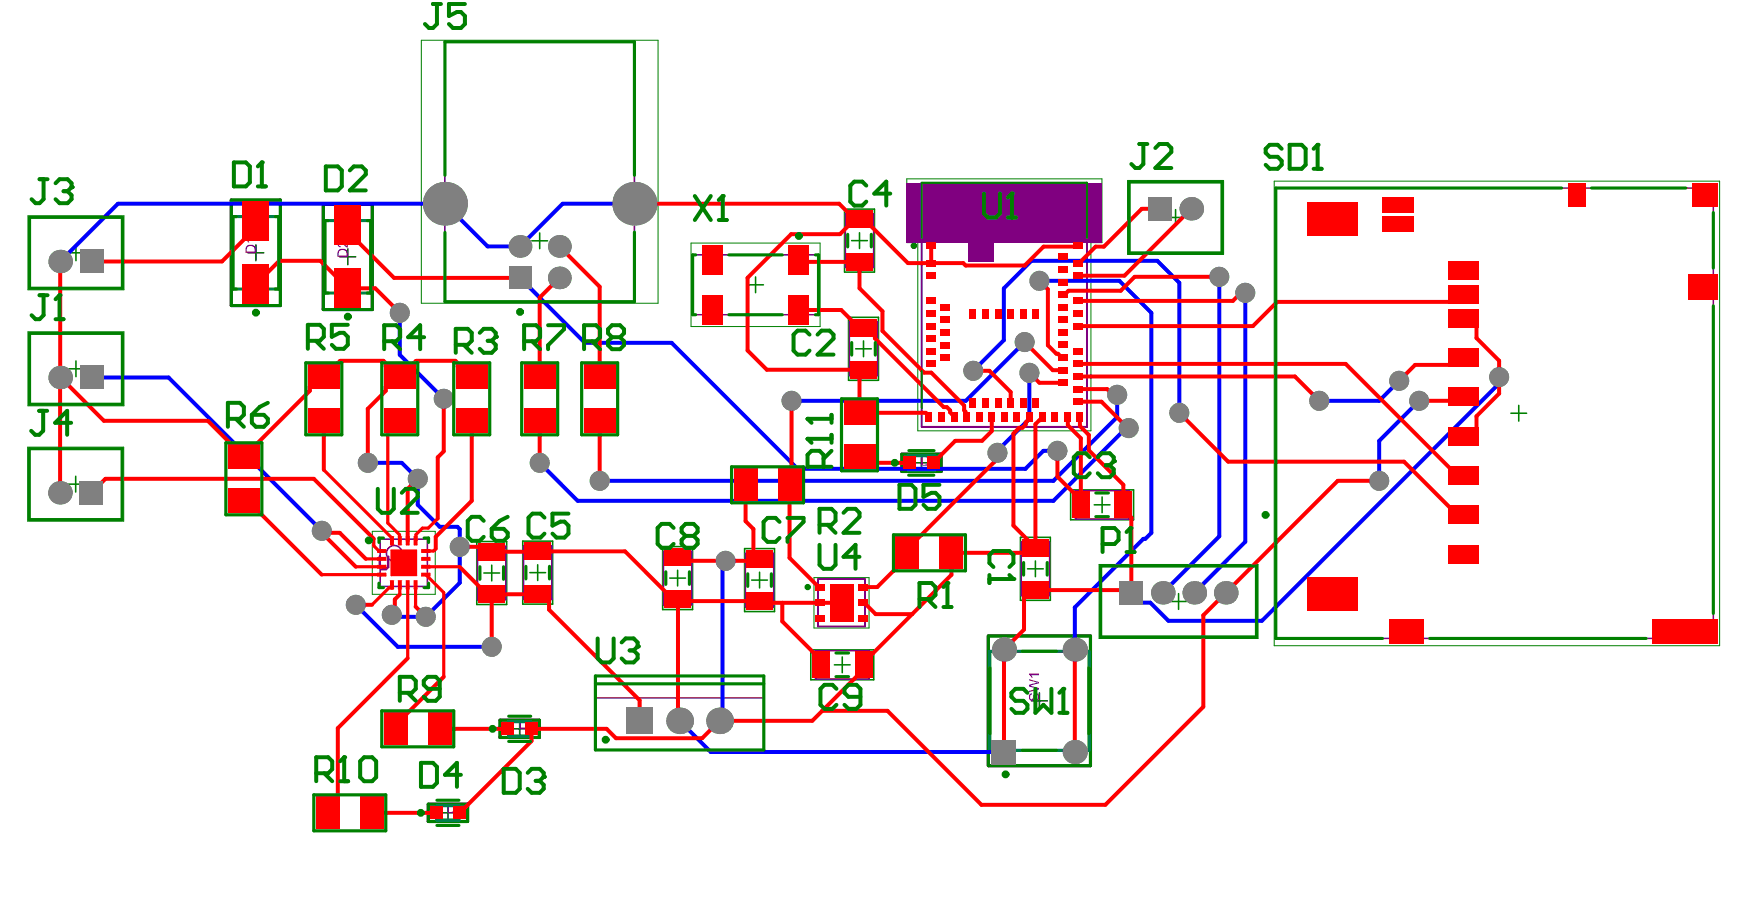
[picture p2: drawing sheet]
<svg xmlns="http://www.w3.org/2000/svg" width="373mm" height="195mm" viewBox="0 0 373 195" stroke-linecap="round" stroke-linejoin="round" font-family="sans-serif">
<path d="M52.5 53.5h3.3M54.2 51.8v3.4M72 54.3h3.3M73.6 52.7v3.3M193.4 97.9h3.3M195 96.3v3.3M108.3 154.2h3.4M110 152.5v3.4M218.3 148.3h3.4M220 146.6v3.4M93.1 172h3.4M94.8 170.3v3.4" fill="none" stroke="#000" stroke-width=".33"/>
<path d="M89.2 8.5h50.1v55.7h-50.1zM191.9 37.8h41.3v13.5h-2.3v39.9h-36.6v-39.9h-2.4zM238.7 38.2h20.3v15.6h-20.3zM269.7 38.3h94.3v98.3h-94.3zM5.9 45.7h20.3v15.6h-20.3zM146.3 51.4h27.3v17.7h-27.3zM5.9 70.2h20.3v15.7h-20.3zM5.9 94.6h20.3v15.7h-20.3zM78.8 112.4h13.3v13.4h-13.3zM232.6 119.4h33.7v15.7h-33.7zM172.3 122.2h11.7v10.7h-11.7z" fill="none" stroke="#008000" stroke-width=".21"/>
<g fill="none" stroke="#008000" stroke-width=".33">
<path d="M14.4 53.5h3.3M16.1 51.8v3.4M112.6 51h3.3M114.2 49.3v3.3M159.9 58.6v3.3M178.8 44.2h6.3v13.4h-6.3zM180.3 50.9h3.3M181.9 49.2v3.4M247.2 46h3.3M248.8 44.3v3.4M14.4 78h3.3M16.1 76.4v3.3"/>
<path d="M158.3 60.3h3.3M179.6 67.1h6.3v13.4h-6.3zM181.1 73.8h3.3M182.8 72.1v3.4M319.8 87.4h3.3M321.5 85.8v3.3M14.4 102.4h3.3M16 100.8v3.3M83.8 119.1h3.3M85.5 117.4v3.4M100.9 114.6h6.3v13.3h-6.3zM104.1 119.6v3.3"/>
<path d="M110.6 114.5h6.4v13.3h-6.4zM113.8 119.5v3.3M140.3 115.7h6.3v13.3h-6.3zM157.6 116.1h6.3v13.3h-6.3zM216 113.7h6.3v13.3h-6.3zM219.2 118.7v3.3M226.6 103.6h13.3v6.4h-13.3zM231.6 106.8h3.3M233.3 105.1v3.4M102.4 121.2h3.3M112.1 121.2h3.4M141.8 122.3h3.3"/>
<path d="M143.4 120.7v3.3M159.1 122.7h3.3M160.8 121.1v3.3M171.6 137.5h13.3v6.3h-13.3zM176.5 127.6h3.3M178.1 125.9v3.3M178.3 139v3.3M217.5 120.4h3.3M247.8 127.3h3.3M249.5 125.6v3.3M142.2 152.5h3.3M143.9 150.9v3.3"/>
<path d="M176.6 140.7h3.3"/>
</g>
<g fill="none" stroke="#800080" stroke-width=".33">
<path d="M94.2 8.8h40.1v55h-40.1zM239 38.5h19.7v15h-19.7zM270 39.8h92.7v95.3h-92.7zM6.2 46h19.7v15h-19.7zM146.6 53.9h26.7v12.7h-26.7zM178.9 45.2h6v11.4h-6zM6.2 70.5h19.7v15h-19.7zM179.8 68.1h6v11.4h-6zM6.2 94.9h19.7v15h-19.7zM80.5 114.1h10v10h-10zM101.1 115.6h6v11.3h-6zM110.8 115.5h6v11.3h-6z"/>
<path d="M140.4 116.7h6v11.3h-6zM157.8 117.1h6v11.3h-6zM216.2 114.7h6v11.3h-6zM227.6 103.8h11.3v6h-11.3zM233 119.8h33v15h-33zM172.6 137.7h11.3v6h-11.3zM173.1 122.6h10v10h-10zM183.1 122.6v10M126 147.7h35.7M126 143h35.7v15.7h-35.7z"/>
<circle cx="83.5" cy="117.1" r="1.67"/>
</g>
<path d="M195.1 38.7h35v51.6h-35z" fill="none" stroke="#800080" stroke-width=".42"/>
<g fill="none" stroke="#800080" stroke-width=".66">
<path d="M49 42.3h10.4v22.4h-10.4zM68.4 43.2h10.4v22.3h-10.4zM190.9 96.1h8.3v3.7h-8.3zM209.2 134.6h21.6v27.4h-21.6zM105.8 152.4h8.4v3.6h-8.4zM90.6 170.2h8.4v3.6h-8.4z"/>
<circle cx="193.4" cy="52" r=".33"/>
</g>
<g fill="#800080">
<path d="M218.1 146.8l.3-.1v.2a.6 .6 0 0 0-.3 1v.1a.26 .26 0 0 0 .3 0 .26 .26 0 0 0 .2-.3h.1a.88 .88 0 0 1 .7-1 .79 .79 0 0 1 .5 1.1l-.3 .5h-.4v-.3a.37 .37 0 0 0 .4-.1 .37 .37 0 0 0 .1-.4v-.1a.36 .36 0 0 0-.4-.5 .36 .36 0 0 0-.3 .5l-.1 .1a.59 .59 0 0 1-.6 .8 .59 .59 0 0 1-.5-.9v-.3z"/>
<path d="M217.8 143.7l2.1 .6v.3l-1.8 .5 1.8 .5v.3l-2.1 .5v-.2l1.9-.5-1.9-.5v-.3l1.9-.4-1.9-.5z"/>
<path d="M217.8 142.5h2.1v.4h-1.7l.4 .4-.3 .1-.5-.6z"/>
<path d="M112.3 152.2a.57 .57 0 0 1 .8 0 .57 .57 0 0 1-.1 .8 .65 .65 0 0 1 .2 1.1 .65 .65 0 0 1-1.1-.2l-.1-.3h.3a.43 .43 0 0 0 .5 .4 .43 .43 0 0 0 .3-.5 .43 .43 0 0 0-.6-.3v-.3a.36 .36 0 0 0 .5-.1 .36 .36 0 0 0-.2-.5 .36 .36 0 0 0-.4 .2l-.1 .2-.3-.1z"/>
<path d="M197.3 96.5h1v.2h-.8l-.1 .6a.71 .71 0 0 1 1 .3 .71 .71 0 0 1-.4 .9 .71 .71 0 0 1-.9-.5h.2a.46 .46 0 0 0 .7 .3 .46 .46 0 0 0 .1-.7l-.1-.2-.9 .2z"/>
<path d="M71.6 51.1a1.14 1.14 0 0 1 1.5 .8l.3 .2v-1.1h.2v1.4l-.7-.4a.98 .98 0 0 0-1.1-.7l-.1 .6 .4 .2v.2a.71 .71 0 0 1-.6-.4 .71 .71 0 0 1 .1-.8z"/>
<path d="M52 50.5h2.2v.3h-1.7l.3 .5h-.3z"/>
<path d="M95 170.1v1.7h.5a.87 .87 0 0 0 .7-.7 .87 .87 0 0 0-.4-.9zM94.8 169.9h.7a1.14 1.14 0 0 1 1 .8 1.14 1.14 0 0 1-.4 1.2l-1.3 .1z"/>
<path d="M97.6 170.3l-.6 1h.6zM97.7 169.9h.2v1.4h.3v.2h-.3v.5h-.3v-.5h-.9z"/>
<path d="M110.3 152.4v1.6h.5a.82 .82 0 0 0 .6-.6 .82 .82 0 0 0-.2-.9l-.2-.1zM110 152.1h.8a.92 .92 0 0 1 .9 1.2 .87 .87 0 0 1-.9 .9h-.8z"/>
<path d="M195.3 96.7v1.7h.5a.87 .87 0 0 0 .7-.9 .87 .87 0 0 0-.7-.8zM195 96.4h.8a1.1 1.1 0 0 1 .9 1 1.1 1.1 0 0 1-.6 1.1h-1.1z"/>
<path d="M72 53l-.3 .5v.6h1.7l-.1-.7a.81 .81 0 0 0-1-.5zM71.8 52.7l.5-.1a1.06 1.06 0 0 1 1.3 1v.7h-2.2v-.9z"/>
<path d="M52.5 52.1l-.3 .5v.6h1.7l-.1-.6a.81 .81 0 0 0-1-.5zM52.4 51.9l.4-.1a1.06 1.06 0 0 1 1.4 .9v.8h-2.2v-.9z"/>
</g>
<path d="M49 42.3h10.4v22.4h-10.4zM68.4 43.2h10.4v22.3h-10.4zM190.9 96.1h8.3v3.7h-8.3zM209.2 134.6h21.6v27.4h-21.6zM105.8 152.4h8.4v3.6h-8.4zM90.6 170.2h8.4v3.6h-8.4z" fill="none" stroke="#008000" stroke-width=".66"/>
<path d="M49.3 45.8h9.7v15.4h-9.7zM68.8 46.7h9.7v15.3h-9.7zM192.2 96.4h5.7v3h-5.7zM209.5 137.8h21v21h-21zM107.7 152.7h4.6v3h-4.6zM92.5 170.5h4.6v3h-4.6z" fill="none" stroke="#008080" stroke-width=".66"/>
<path d="M80.4 117.8v2.2l.4 .4h.9l.5-.4v-2.2M83.1 118.2l.4-.4h.9l.4 .4v.4l-1.7 1.8h1.7" fill="none" stroke="#800080" stroke-width=".53"/>
<g fill="#800080">
<path d="M204.9 51.3h5.4v4h-5.4z"/>
<path d="M191.9 38.7h41.3v12.6h-41.3z"/>
</g>
<g fill="none" stroke="#00f" stroke-width=".84">
<path d="M110.1 58.8l13.7 13.7h18.4l26.6 26.7h48.2l3.9-3.8h2.9M134.3 43.1h-15.2l-9 9h-6.9l-9-9h-69.2l-12.3 12.2M220 59.4h16.9l6.8 6.8v46.5l-1.3 1.3h-.4l-14.5 14.5v9M258.1 58.6v54.9l-12 11.9M19.4 79.9h16.3l32.4 32.4M84.6 66.2v8.9l9.3 9.3M206 78.5l6.5-6.5v-11l5.8-5.8h26.7l4.6 4.6v27.5M216.9 72.4l-12.4 12.4h-37.8M217.9 78.9v9.7l-6.4 6.4M263.6 62v52.6l-10.8 10.8M317.3 79.8l-.6 .6v1.4l-49.6 49.6h-19.8l-3.8-3.9h-2l-2-2.1M77.8 97.9h7.2l3.4 3.4v5.5l4.7 4.7h3.7l.5 .5v11.3l-7.2 7.2h-8"/>
<path d="M236.5 83.5v4.7l-13.5 13.5h-96.1M238.9 90.6h-.6l-15.3 15.4h-100.7l-8.1-8.1M296.2 80.6l-4.3 4.2h-12.7M300.4 84.8l-8.5 8.5v8.4M153.6 118.7l-.7 .6v32.6l-.6 .6M75.3 128l8.9 8.9h19.9M143.9 152.5l6.5 6.6h62.1"/>
</g>
<g fill="#808080">
<circle cx="153.6" cy="118.7" r="2.12"/>
<circle cx="77.8" cy="97.9" r="2.12"/>
<circle cx="97.3" cy="115.7" r="2.12"/>
<circle cx="82.9" cy="130.1" r="2.12"/>
<circle cx="84.6" cy="66.2" r="2.12"/>
<circle cx="68.1" cy="112.3" r="2.12"/>
<circle cx="88.4" cy="101.3" r="2.12"/>
<circle cx="93.9" cy="84.4" r="2.12"/>
<circle cx="90.1" cy="130.5" r="2.12"/>
<circle cx="104.1" cy="136.9" r="2.12"/>
<circle cx="75.3" cy="128" r="2.12"/>
<circle cx="223.8" cy="95.4" r="2.12"/>
<circle cx="238.9" cy="90.6" r="2.12"/>
<circle cx="167.5" cy="84.8" r="2.12"/>
<circle cx="211.1" cy="95.8" r="2.12"/>
<circle cx="126.9" cy="101.7" r="2.12"/>
<circle cx="249.6" cy="87.3" r="2.12"/>
<circle cx="300.4" cy="84.8" r="2.12"/>
<circle cx="317.3" cy="79.8" r="2.12"/>
<circle cx="296.2" cy="80.6" r="2.12"/>
<circle cx="291.9" cy="101.7" r="2.12"/>
<circle cx="216.9" cy="72.4" r="2.12"/>
<circle cx="258.1" cy="58.6" r="2.12"/>
<circle cx="263.6" cy="62" r="2.12"/>
<circle cx="236.5" cy="83.5" r="2.12"/>
<circle cx="206" cy="78.5" r="2.12"/>
<circle cx="217.9" cy="78.9" r="2.12"/>
<circle cx="114.2" cy="97.9" r="2.12"/>
<circle cx="220" cy="59.4" r="2.12"/>
<circle cx="279.2" cy="84.8" r="2.12"/>
<circle cx="85.5" cy="119.1" r=".83"/>
<circle cx="87.1" cy="120.8" r=".83"/>
<circle cx="87.1" cy="117.4" r=".83"/>
<circle cx="83.8" cy="117.4" r=".83"/>
<circle cx="83.8" cy="120.8" r=".83"/>
<circle cx="143.9" cy="152.5" r="2.82"/>
<circle cx="152.3" cy="152.5" r="2.82"/>
<circle cx="12.7" cy="104.3" r="2.49"/>
<circle cx="12.7" cy="79.9" r="2.49"/>
<circle cx="118.4" cy="58.8" r="2.4"/>
<circle cx="12.7" cy="55.3" r="2.49"/>
<circle cx="110.1" cy="52.1" r="2.4"/>
<circle cx="118.4" cy="52.1" r="2.4"/>
<circle cx="94.2" cy="43.1" r="4.6"/>
<circle cx="134.3" cy="43.1" r="4.6"/>
<circle cx="227.5" cy="159.1" r="2.55"/>
<circle cx="252.8" cy="125.4" r="2.49"/>
<circle cx="227.5" cy="137.5" r="2.55"/>
<circle cx="259.5" cy="125.4" r="2.49"/>
<circle cx="212.5" cy="137.5" r="2.55"/>
<circle cx="246.1" cy="125.4" r="2.49"/>
<circle cx="252.2" cy="44.2" r="2.49"/>
</g>
<g fill="#808080">
<path d="M132.6 149.7h5.6v5.7h-5.6z" fill-rule="evenodd"/>
<path d="M16.9 101.8h5v5h-5z" fill-rule="evenodd"/>
<path d="M16.9 77.4h5v5h-5z" fill-rule="evenodd"/>
<path d="M107.7 56.4h4.8v4.8h-4.8z" fill-rule="evenodd"/>
<path d="M16.9 52.8h5v5h-5z" fill-rule="evenodd"/>
<path d="M209.9 156.6h5.2v5.1h-5.2z" fill-rule="evenodd"/>
<path d="M237 122.9h5v5h-5z" fill-rule="evenodd"/>
<path d="M243 41.7h5v5h-5z" fill-rule="evenodd"/>
</g>
<path d="M68.5 112.7h3.4l5.5 5.6M99.8 106l-7.6 7.6v2.5M157.8 110.3l1.7 1.6v5.5l-1.3 1.3h-12.8" fill="none" stroke="#f00" stroke-width=".84"/>
<path d="M77.4 118.3h3.4M90.6 111.7h-1.2l-1.4 1.4v1.3M92.2 116.1l-.4 .5h-1.7" fill="none" stroke="#f00" stroke-width=".67"/>
<circle cx="80.1" cy="116.5" r=".34" fill="#f00"/>
<path d="M68.5 99.4l14.5 14.5M84.6 89h-.3l-2.2 2.2v19.5l2.5 2.5v1.2M75.3 119.9h5.5M79.1 114v1.5l1.1 1.1h.6M90.1 119.9h7.2M92.7 109.7l-2.1 2M68.1 121.6h12.7M83 124.3h-.6l-3.7 3.7M84.6 123.8v2M86.3 123.8v15.5M88 123.8v4.6M90.1 121.6l3.8 3.8v17.8" fill="none" stroke="#f00" stroke-width=".67"/>
<g fill="none" stroke="#f00" stroke-width=".84">
<path d="M12.7 55.3v25.1M54.2 46.8v1.4l-7.2 7.1h-27.6M73.6 47.7v1.3l9.8 9.8h26.7M118.4 52.1l8.5 8.6v19M118.4 58.8l-4.2 4.2v16.7M134.3 43.1h43.3l3.3 3.3M169.1 54.9l.5 .5h12.3v5.6l4.9 4.9v4.1l8.8 8.8h1.5l7 7v1l.3 .3v1l.2 .2M180.9 46.4h2l9.3 9.3h11.7l.5 .5h12.5l4-4h7l.2-.2M180.9 46.4l-3.1 3.1h-10.3l-9.3 9.3v15.4l4.1 4h20.4l-.8 1v8.1h14.1l.6 .7v.3M197.1 52v3.7M220 59.4l1.8 1.8v11.9l1.8 1.8h.3l.9 .8h.3M245.5 44.2h-3.8l-8 8h-1.8l-3.5 3.5h-.3"/>
<path d="M252.2 44.2l-14.2 14.1h-9.9M258.1 58.6h-17.9l-3 2.9h-11l-.8 .8h-.3M54.2 60.2l4.9-5h8.7l5.8 5.8h5.8l5.2 5.2M83.8 79.7l-2.1-2.1v-.8l-.5-.5h-9.2l-.5 .5v.8l-2.1 2.1h-1.7l-2.1 2.1v.9l-11 11v.8l-2.1 2.2h-.9l-7.6-7.7h-22l-9.3-9.1M83.8 79.7l-2.1 2.1v.9l-3.9 3.8v11.4M83.8 79.7h1.7l2.1-2.1v-.8l.5-.5h8.3l.5 .5v.8l2.1 2.1h.8M169.1 65.6h9l3.7 3.7h2l1.4 1.4v.9l14.5 14.5h.7l.7 .7v.5l.8 .7v.3M206 78.5h3.4l4.5 4.5v2.3M216.9 72.4l5.9 5.9h2.3M217.9 78.9l2.1 2.1h5.1M228.1 77h56.7l23.7 23.6h1.2M228.1 79.7h46l5.1 5.1"/>
<path d="M263.6 62h-.9l-1.7 1.7h-32.9M309.7 67.3h1.3l1.5 1.6v2.6l4.8 4.8v7l-4.8 4.8v2.6l-1.5 1.6h-1.3M309.7 75.6l-1.6 1.6h-8.6l-3.3 3.4M309.7 62.3l-1.6 1.6h-37.8l-5.1 5.1h-37.1M12.7 80.4v23.9M68.5 89v10.4M93.9 85.4v10.1l-1.2 1.3v12.9M99.8 89v17M114.2 89v8.9M126.9 89v12.7M167.5 84.8v17.4l-.4 .4v15.4l6.2 6.2h.3M181.9 96.7l1.3 1.2h9.3"/>
<path d="M209.9 88.3v2.9l-2 2.1h-5.7l-4.7 4.6M211.1 95.8l-.6 .7v1.2l-18.4 18.4v1.7l-6.4 6.4h-3.1M217.9 88.3v.4l-.8 .7v.4l-.7 .7h-.7l-1.2 1.2v19.5l4.7 4.7M220.6 88.3v.4l-.3 .2h-.3l-.8 .9v26.1M223.8 95.4v5.4l5 5M225.9 88.3l.1 1.7 2.8 2.7v14.1M228.1 85h5l5.6 5.6h.2M228.1 82.3h6.2l1.3 1.2h.9M228.6 88.3v1.8l1.9 1.9v3.3l7.3 7.3v5.2l1.7 1.7v15.9l-.6-.5h-20.7l-1.4 1.4v6.9l-4.3 4.3v21.6M249.6 87.3l10.4 10.4h37.2l11.3 11.3h1.2M309.7 84l-.8 .8h-8.5M19.4 104.3l2.9-3h44.1l12.7 12.7"/>
<path d="M51.6 106h.9l15.6 15.6M68.1 112.3l.4 .4M68.3 113l7 6.9M83 113.9v.5M88.4 101.3l-2.1 2.1v11M90.1 116.6h.6M97.3 119.9l5.8 5.8h11.7l1.4 1.4v1.9l19.2 19.2v4.3M97.3 115.7h5.7l1.1 1h28.2l10.1 10.1h1M145.1 118.4l.3 .3M157.8 103v7.3M157.8 102.6l-.4 .4M219.2 115.9l-1.2 1.1h-16.6v4.6l-16.6 16.7h-.6l-1.4 1.4v2l-10.9 10.8h-19.6l-3.7 3.7h-18.2l-2-2h-15.9v2.6l-15.2 15.2"/>
<path d="M291.9 101.7h-8.7l-28.5 28.5v19.4l-20.7 20.7h-26.3l-19.8-19.9h-13.9M75.3 128h3.4M83 123.8v.5M84.6 125.8l-1 1v2.6l-.7 .7M86.3 139.3l-14.8 14.8v15.8l-2.1 2.1M88 128.4l2.1 2.1M104.1 125.7v11.2M141 125.4h.1M143.5 127.2v25l.4 .3M143.7 126.5l.8 .9h1l.3-.2h15.5l.3-.4M161.6 127.6h16.5M165.6 127.6v3.9l8.2 8.2v1"/>
<path d="M182.6 127.6h.4l2.3 2.3h7.8M227.5 137.5v21.6M93.1 154.2h14.4M93.9 143.2l-10.1 10.2v.8M78.7 172h13.6"/>
</g>
<g fill="#808080">
<circle cx="153.6" cy="118.7" r="2.12"/>
<circle cx="77.8" cy="97.9" r="2.12"/>
<circle cx="97.3" cy="115.7" r="2.12"/>
<circle cx="82.9" cy="130.1" r="2.12"/>
<circle cx="84.6" cy="66.2" r="2.12"/>
<circle cx="68.1" cy="112.3" r="2.12"/>
<circle cx="88.4" cy="101.3" r="2.12"/>
<circle cx="93.9" cy="84.4" r="2.12"/>
<circle cx="90.1" cy="130.5" r="2.12"/>
<circle cx="104.1" cy="136.9" r="2.12"/>
<circle cx="75.3" cy="128" r="2.12"/>
<circle cx="223.8" cy="95.4" r="2.12"/>
<circle cx="238.9" cy="90.6" r="2.12"/>
<circle cx="167.5" cy="84.8" r="2.12"/>
<circle cx="211.1" cy="95.8" r="2.12"/>
<circle cx="126.9" cy="101.7" r="2.12"/>
<circle cx="249.6" cy="87.3" r="2.12"/>
<circle cx="300.4" cy="84.8" r="2.12"/>
<circle cx="317.3" cy="79.8" r="2.12"/>
<circle cx="296.2" cy="80.6" r="2.12"/>
<circle cx="291.9" cy="101.7" r="2.12"/>
<circle cx="216.9" cy="72.4" r="2.12"/>
<circle cx="258.1" cy="58.6" r="2.12"/>
<circle cx="263.6" cy="62" r="2.12"/>
<circle cx="236.5" cy="83.5" r="2.12"/>
<circle cx="206" cy="78.5" r="2.12"/>
<circle cx="217.9" cy="78.9" r="2.12"/>
<circle cx="114.2" cy="97.9" r="2.12"/>
<circle cx="220" cy="59.4" r="2.12"/>
<circle cx="279.2" cy="84.8" r="2.12"/>
<circle cx="85.5" cy="119.1" r=".83"/>
<circle cx="87.1" cy="120.8" r=".83"/>
<circle cx="87.1" cy="117.4" r=".83"/>
<circle cx="83.8" cy="117.4" r=".83"/>
<circle cx="83.8" cy="120.8" r=".83"/>
<circle cx="143.9" cy="152.5" r="2.82"/>
<circle cx="152.3" cy="152.5" r="2.82"/>
<circle cx="12.7" cy="104.3" r="2.49"/>
<circle cx="12.7" cy="79.9" r="2.49"/>
<circle cx="118.4" cy="58.8" r="2.4"/>
<circle cx="12.7" cy="55.3" r="2.49"/>
<circle cx="110.1" cy="52.1" r="2.4"/>
<circle cx="118.4" cy="52.1" r="2.4"/>
<circle cx="94.2" cy="43.1" r="4.6"/>
<circle cx="134.3" cy="43.1" r="4.6"/>
<circle cx="227.5" cy="159.1" r="2.55"/>
<circle cx="252.8" cy="125.4" r="2.49"/>
<circle cx="227.5" cy="137.5" r="2.55"/>
<circle cx="259.5" cy="125.4" r="2.49"/>
<circle cx="212.5" cy="137.5" r="2.55"/>
<circle cx="246.1" cy="125.4" r="2.49"/>
<circle cx="252.2" cy="44.2" r="2.49"/>
</g>
<g fill="#808080">
<path d="M132.6 149.7h5.6v5.7h-5.6z" fill-rule="evenodd"/>
<path d="M16.9 101.8h5v5h-5z" fill-rule="evenodd"/>
<path d="M16.9 77.4h5v5h-5z" fill-rule="evenodd"/>
<path d="M107.7 56.4h4.8v4.8h-4.8z" fill-rule="evenodd"/>
<path d="M16.9 52.8h5v5h-5z" fill-rule="evenodd"/>
<path d="M209.9 156.6h5.2v5.1h-5.2z" fill-rule="evenodd"/>
<path d="M237 122.9h5v5h-5z" fill-rule="evenodd"/>
<path d="M243 41.7h5v5h-5z" fill-rule="evenodd"/>
</g>
<g fill="#f00">
<path d="M331.9 38.7h3.6v5h-3.6z" fill-rule="evenodd"/>
<path d="M292.5 41.7h6.7v3.3h-6.7z" fill-rule="evenodd"/>
<path d="M294 131.1h7.3v5.2h-7.3z" fill-rule="evenodd"/>
<path d="M276.7 122.2h10.7v7h-10.7z" fill-rule="evenodd"/>
<path d="M276.7 42.9h10.7v7h-10.7z" fill-rule="evenodd"/>
<path d="M306.5 98.6h6.5v4h-6.5z" fill-rule="evenodd"/>
<path d="M306.5 90.3h6.4v4h-6.4z" fill-rule="evenodd"/>
<path d="M306.5 82h6.5v4h-6.5z" fill-rule="evenodd"/>
<path d="M306.5 73.6h6.4v4h-6.4z" fill-rule="evenodd"/>
<path d="M306.5 65.3h6.5v4h-6.5z" fill-rule="evenodd"/>
<path d="M306.5 107h6.4v4h-6.4z" fill-rule="evenodd"/>
<path d="M306.5 60.3h6.4v4h-6.4z" fill-rule="evenodd"/>
<path d="M306.5 55.3h6.5v4h-6.5z" fill-rule="evenodd"/>
<path d="M306.5 115.3h6.5v4h-6.5z" fill-rule="evenodd"/>
<path d="M292.5 45.7h6.7v3.3h-6.7z" fill-rule="evenodd"/>
<path d="M358.2 38.7h5.5v5h-5.5z" fill-rule="evenodd"/>
<path d="M357.4 58.1h6.3v5.3h-6.3z" fill-rule="evenodd"/>
<path d="M349.8 131.1h13.9v5.2h-13.9z" fill-rule="evenodd"/>
<path d="M181.6 123.6h2v1.3h-2z" fill-rule="evenodd"/>
<path d="M181.6 126.9h2v1.3h-2z" fill-rule="evenodd"/>
<path d="M181.6 130.2h2v1.4h-2z" fill-rule="evenodd"/>
<path d="M172.6 130.2h2v1.4h-2z" fill-rule="evenodd"/>
<path d="M172.6 126.9h2v1.3h-2z" fill-rule="evenodd"/>
<path d="M172.6 123.6h2v1.3h-2z" fill-rule="evenodd"/>
<path d="M175.6 123.6h5v8h-5z" fill-rule="evenodd"/>
<path d="M189.5 113.6h5.1v6.8h-5.1z" fill-rule="evenodd"/>
<path d="M198.9 113.6h5v6.8h-5z" fill-rule="evenodd"/>
<path d="M216.3 123h5.7v3.7h-5.7z" fill-rule="evenodd"/>
<path d="M216.3 114h5.7v3.7h-5.7z" fill-rule="evenodd"/>
<path d="M166.9 62.4h4.4v6.4h-4.4z" fill-rule="evenodd"/>
<path d="M166.9 51.8h4.4v6.3h-4.4z" fill-rule="evenodd"/>
<path d="M148.6 62.4h4.3v6.4h-4.3z" fill-rule="evenodd"/>
<path d="M148.6 51.8h4.3v6.3h-4.3z" fill-rule="evenodd"/>
<path d="M171.9 137.8h3.7v5.7h-3.7z" fill-rule="evenodd"/>
<path d="M180.9 137.8h3.7v5.7h-3.7z" fill-rule="evenodd"/>
<path d="M157.9 125.4h5.7v3.7h-5.7z" fill-rule="evenodd"/>
<path d="M157.9 116.4h5.7v3.7h-5.7z" fill-rule="evenodd"/>
<path d="M140.6 125h5.7v3.6h-5.7z" fill-rule="evenodd"/>
<path d="M140.6 116h5.7v3.7h-5.7z" fill-rule="evenodd"/>
<path d="M101.2 114.9h5.7v3.7h-5.7z" fill-rule="evenodd"/>
<path d="M101.2 123.9h5.7v3.7h-5.7z" fill-rule="evenodd"/>
<path d="M111 114.8h5.6v3.7h-5.6z" fill-rule="evenodd"/>
<path d="M111 123.8h5.6v3.7h-5.6z" fill-rule="evenodd"/>
<path d="M179.1 44.6h5.7v3.6h-5.7z" fill-rule="evenodd"/>
<path d="M179.1 53.6h5.7v3.6h-5.7z" fill-rule="evenodd"/>
<path d="M235.9 104h3.7v5.6h-3.7z" fill-rule="evenodd"/>
<path d="M226.9 104h3.7v5.6h-3.7z" fill-rule="evenodd"/>
<path d="M179.9 76.5h5.7v3.6h-5.7z" fill-rule="evenodd"/>
<path d="M179.9 67.5h5.7v3.6h-5.7z" fill-rule="evenodd"/>
<path d="M196.1 51.3h2v1.4h-2z" fill-rule="evenodd"/>
<path d="M196.1 55h2v1.3h-2z" fill-rule="evenodd"/>
<path d="M196.1 57.7h2v1.3h-2z" fill-rule="evenodd"/>
<path d="M196.1 63h2v1.3h-2z" fill-rule="evenodd"/>
<path d="M199.1 64.3h2v1.4h-2z" fill-rule="evenodd"/>
<path d="M196.1 65.7h2v1.3h-2z" fill-rule="evenodd"/>
<path d="M199.1 67h2v1.3h-2z" fill-rule="evenodd"/>
<path d="M196.1 68.3h2v1.4h-2z" fill-rule="evenodd"/>
<path d="M199.1 69.7h2v1.3h-2z" fill-rule="evenodd"/>
<path d="M196.1 71h2v1.3h-2z" fill-rule="evenodd"/>
<path d="M199.1 72.3h2v1.4h-2z" fill-rule="evenodd"/>
<path d="M196.1 73.7h2v1.3h-2z" fill-rule="evenodd"/>
<path d="M199.1 75h2v1.3h-2z" fill-rule="evenodd"/>
<path d="M196.1 76.3h2v1.4h-2z" fill-rule="evenodd"/>
<path d="M195.9 87.3h1.4v2h-1.4z" fill-rule="evenodd"/>
<path d="M198.6 87.3h1.3v2h-1.3z" fill-rule="evenodd"/>
<path d="M201.3 87.3h1.3v2h-1.3z" fill-rule="evenodd"/>
<path d="M203.9 87.3h1.4v2h-1.4z" fill-rule="evenodd"/>
<path d="M205.3 84.3h1.3v2h-1.3z" fill-rule="evenodd"/>
<path d="M206.6 87.3h1.3v2h-1.3z" fill-rule="evenodd"/>
<path d="M207.9 84.3h1.4v2h-1.4z" fill-rule="evenodd"/>
<path d="M209.3 87.3h1.3v2h-1.3z" fill-rule="evenodd"/>
<path d="M210.6 84.3h1.3v2h-1.3z" fill-rule="evenodd"/>
<path d="M211.9 87.3h1.4v2h-1.4z" fill-rule="evenodd"/>
<path d="M213.3 84.3h1.3v2h-1.3z" fill-rule="evenodd"/>
<path d="M214.6 87.3h1.3v2h-1.3z" fill-rule="evenodd"/>
<path d="M215.9 84.3h1.4v2h-1.4z" fill-rule="evenodd"/>
<path d="M217.3 87.3h1.3v2h-1.3z" fill-rule="evenodd"/>
<path d="M218.6 84.3h1.3v2h-1.3z" fill-rule="evenodd"/>
<path d="M219.9 87.3h1.4v2h-1.4z" fill-rule="evenodd"/>
<path d="M222.6 87.3h1.3v2h-1.3z" fill-rule="evenodd"/>
<path d="M225.3 87.3h1.3v2h-1.3z" fill-rule="evenodd"/>
<path d="M227.9 87.3h1.3v2h-1.3z" fill-rule="evenodd"/>
<path d="M227.1 84.3h2v1.4h-2z" fill-rule="evenodd"/>
<path d="M227.1 81.7h2v1.3h-2z" fill-rule="evenodd"/>
<path d="M224.1 80.3h2v1.4h-2z" fill-rule="evenodd"/>
<path d="M227.1 79h2v1.3h-2z" fill-rule="evenodd"/>
<path d="M224.1 77.7h2v1.3h-2z" fill-rule="evenodd"/>
<path d="M227.1 76.3h2v1.4h-2z" fill-rule="evenodd"/>
<path d="M224.1 75h2v1.3h-2z" fill-rule="evenodd"/>
<path d="M227.1 73.7h2v1.3h-2z" fill-rule="evenodd"/>
<path d="M224.1 72.3h2v1.4h-2z" fill-rule="evenodd"/>
<path d="M224.1 69.7h2v1.3h-2z" fill-rule="evenodd"/>
<path d="M227.1 68.3h2v1.4h-2z" fill-rule="evenodd"/>
<path d="M224.1 67h2v1.3h-2z" fill-rule="evenodd"/>
<path d="M227.1 65.7h2v1.3h-2z" fill-rule="evenodd"/>
<path d="M224.1 64.3h2v1.4h-2z" fill-rule="evenodd"/>
<path d="M227.1 63h2v1.3h-2z" fill-rule="evenodd"/>
<path d="M224.1 61.7h2v1.3h-2z" fill-rule="evenodd"/>
<path d="M224.1 59h2v1.3h-2z" fill-rule="evenodd"/>
<path d="M227.1 57.7h2v1.3h-2z" fill-rule="evenodd"/>
<path d="M224.1 56.3h2v1.4h-2z" fill-rule="evenodd"/>
<path d="M227.1 55h2v1.3h-2z" fill-rule="evenodd"/>
<path d="M224.1 53.7h2v1.3h-2z" fill-rule="evenodd"/>
<path d="M227.1 51.3h2v1.4h-2z" fill-rule="evenodd"/>
<path d="M205.3 65.3h1.3v2h-1.3z" fill-rule="evenodd"/>
<path d="M207.9 65.3h1.4v2h-1.4z" fill-rule="evenodd"/>
<path d="M210.6 65.3h1.3v2h-1.3z" fill-rule="evenodd"/>
<path d="M213.3 65.3h1.3v2h-1.3z" fill-rule="evenodd"/>
<path d="M215.9 65.3h1.4v2h-1.4z" fill-rule="evenodd"/>
<path d="M218.6 65.3h1.3v2h-1.3z" fill-rule="evenodd"/>
<path d="M80 116.2h1.6l.2 .1v.5l-.2 .2h-1.6l-.2-.2v-.5z" fill-rule="evenodd"/>
<path d="M79.8 118l.2-.2h1.6l.2 .2v.5l-.2 .2h-1.6l-.2-.2z" fill-rule="evenodd"/>
<path d="M80 119.5h1.6l.2 .2v.5l-.2 .1h-1.6l-.2-.1v-.5z" fill-rule="evenodd"/>
<path d="M80 121.2h1.6l.2 .1v.5l-.2 .2h-1.6l-.2-.2v-.5z" fill-rule="evenodd"/>
<path d="M82.7 122.8h.5l.2 .1v1.7l-.2 .2h-.5l-.2-.2v-1.7z" fill-rule="evenodd"/>
<path d="M84.4 122.8h.5l.1 .1v1.7l-.1 .2h-.5l-.2-.2v-1.7z" fill-rule="evenodd"/>
<path d="M86 122.8h.5l.2 .1v1.7l-.2 .2h-.5l-.1-.2v-1.7z" fill-rule="evenodd"/>
<path d="M87.7 122.8h.5l.2 .1v1.7l-.2 .2h-.5l-.2-.2v-1.7z" fill-rule="evenodd"/>
<path d="M89.3 121.2h1.7l.1 .1v.5l-.1 .2h-1.7l-.2-.2v-.5z" fill-rule="evenodd"/>
<path d="M89.3 119.5h1.7l.1 .2v.5l-.1 .1h-1.7l-.2-.1v-.5z" fill-rule="evenodd"/>
<path d="M89.1 118l.2-.2h1.7l.1 .2v.5l-.1 .2h-1.7l-.2-.2z" fill-rule="evenodd"/>
<path d="M89.3 116.2h1.7l.1 .1v.5l-.1 .2h-1.7l-.2-.2v-.5z" fill-rule="evenodd"/>
<path d="M87.7 113.4h.5l.2 .2v1.7l-.2 .1h-.5l-.2-.1v-1.7z" fill-rule="evenodd"/>
<path d="M86 113.4h.5l.2 .2v1.7l-.2 .1h-.5l-.1-.1v-1.7z" fill-rule="evenodd"/>
<path d="M84.4 113.4h.5l.1 .2v1.7l-.1 .1h-.5l-.2-.1v-1.7z" fill-rule="evenodd"/>
<path d="M82.7 113.4h.5l.2 .2v1.7l-.2 .1h-.5l-.2-.1v-1.7z" fill-rule="evenodd"/>
<path d="M82.8 116.3h5.3l.2 .1v5.4l-.2 .1h-5.3l-.2-.1v-5.4z" fill-rule="evenodd"/>
<path d="M178.5 94.1h6.8v5.1h-6.8z" fill-rule="evenodd"/>
<path d="M178.5 84.8h6.8v5.1h-6.8z" fill-rule="evenodd"/>
<path d="M76.2 168.6h5v6.8h-5z" fill-rule="evenodd"/>
<path d="M66.8 168.6h5.1v6.8h-5.1z" fill-rule="evenodd"/>
<path d="M90.5 150.8h5.1v6.8h-5.1z" fill-rule="evenodd"/>
<path d="M81.2 150.8h5.1v6.8h-5.1z" fill-rule="evenodd"/>
<path d="M123.5 77.2h6.8v5.1h-6.8z" fill-rule="evenodd"/>
<path d="M123.5 86.5h6.8v5.1h-6.8z" fill-rule="evenodd"/>
<path d="M110.8 77.2h6.8v5.1h-6.8z" fill-rule="evenodd"/>
<path d="M110.8 86.5h6.8v5.1h-6.8z" fill-rule="evenodd"/>
<path d="M48.2 94.1h6.8v5.1h-6.8z" fill-rule="evenodd"/>
<path d="M48.2 103.4h6.8v5.1h-6.8z" fill-rule="evenodd"/>
<path d="M65.2 77.2h6.7v5.1h-6.7z" fill-rule="evenodd"/>
<path d="M65.2 86.5h6.7v5.1h-6.7z" fill-rule="evenodd"/>
<path d="M81.2 77.2h6.8v5.1h-6.8z" fill-rule="evenodd"/>
<path d="M81.2 86.5h6.8v5.1h-6.8z" fill-rule="evenodd"/>
<path d="M96.5 77.2h6.7v5.1h-6.7z" fill-rule="evenodd"/>
<path d="M96.5 86.5h6.7v5.1h-6.7z" fill-rule="evenodd"/>
<path d="M155.3 99.2h5.1v6.8h-5.1z" fill-rule="evenodd"/>
<path d="M164.6 99.2h5.1v6.8h-5.1z" fill-rule="evenodd"/>
<path d="M91 170.7h2.6v2.6h-2.6z" fill-rule="evenodd"/>
<path d="M96 170.7h2.6v2.6h-2.6z" fill-rule="evenodd"/>
<path d="M106.2 152.9h2.6v2.6h-2.6z" fill-rule="evenodd"/>
<path d="M111.2 152.9h2.6v2.6h-2.6z" fill-rule="evenodd"/>
<path d="M196.2 96.6h2.7v2.7h-2.7z" fill-rule="evenodd"/>
<path d="M191.2 96.6h2.7v2.7h-2.7z" fill-rule="evenodd"/>
<path d="M70.8 43.5h5.6v8.3h-5.6z" fill-rule="evenodd"/>
<path d="M70.8 56.8h5.6v8.4h-5.6z" fill-rule="evenodd"/>
<path d="M51.3 42.7h5.7v8.3h-5.7z" fill-rule="evenodd"/>
<path d="M51.3 56h5.7v8.3h-5.7z" fill-rule="evenodd"/>
</g>
<g fill="#f00">
<path d="M79.8 116.3h.2zM79.8 116.2h.2v.1h-.2z"/>
<path d="M80 116.8v.2zM79.8 116.8h.2v.2z"/>
<path d="M81.6 116.8h.2zM81.6 116.8h.2l-.2 .2z"/>
<path d="M81.6 116.2v.1zM81.6 116.2l.2 .1h-.2z"/>
<path d="M79.8 118h.2zM79.8 117.9l.2-.1v.2h-.2z"/>
<path d="M80 118.5v.2zM79.8 118.5h.2v.2z"/>
<path d="M81.6 118.5h.2zM81.6 118.5h.2l-.2 .2z"/>
<path d="M81.6 117.8v.2zM81.6 117.8l.2 .2h-.2z"/>
<path d="M79.8 119.7h.2zM79.8 119.6l.2-.1v.2h-.2z"/>
<path d="M80 120.2v.1zM79.8 120.2h.2v.1z"/>
<path d="M81.6 120.2h.2zM81.6 120.2h.2l-.2 .1z"/>
<path d="M81.6 119.5v.2zM81.6 119.5l.2 .2h-.2z"/>
<path d="M79.8 121.3h.2zM79.8 121.2h.2v.1h-.2z"/>
<path d="M80 121.8v.2zM79.8 121.8h.2v.2z"/>
<path d="M81.6 121.8h.2zM81.6 121.8h.2l-.2 .2z"/>
<path d="M81.6 121.2v.1zM81.6 121.2l.2 .1h-.2z"/>
<path d="M83.2 122.8v.1zM83.2 122.8l.2 .1h-.2z"/>
<path d="M82.5 122.9h.2zM82.6 122.8h.1v.1h-.2z"/>
<path d="M82.7 124.6v.2zM82.5 124.6h.2v.2z"/>
<path d="M83.2 124.6h.2zM83.2 124.6h.2l-.2 .2z"/>
<path d="M84.9 122.8v.1zM84.9 122.8l.1 .1h-.1z"/>
<path d="M84.2 122.9h.2zM84.3 122.8h.1v.1h-.2z"/>
<path d="M84.4 124.6v.2zM84.2 124.6h.2v.2z"/>
<path d="M84.9 124.6h.1zM84.9 124.6h.1l-.1 .2z"/>
<path d="M86.5 122.8v.1zM86.5 122.8l.2 .1h-.2z"/>
<path d="M85.9 122.9h.1zM85.9 122.8h.1v.1h-.1z"/>
<path d="M86 124.6v.2zM85.9 124.6h.1v.2z"/>
<path d="M86.5 124.6h.2zM86.5 124.6h.2l-.2 .2z"/>
<path d="M88.2 122.8v.1zM88.2 122.8l.2 .1h-.2z"/>
<path d="M87.5 122.9h.2zM87.6 122.8h.1v.1h-.2z"/>
<path d="M87.7 124.6v.2zM87.5 124.6h.2v.2z"/>
<path d="M88.2 124.6h.2zM88.2 124.6h.2l-.2 .2z"/>
<path d="M89.1 121.3h.2zM89.2 121.2h.1v.1h-.2z"/>
<path d="M89.3 121.8v.2zM89.1 121.8h.2v.2z"/>
<path d="M91 121.8h.1zM91 121.8h.1l-.1 .2z"/>
<path d="M91 121.2v.1zM91 121.2l.1 .1h-.1z"/>
<path d="M89.1 119.7h.2zM89.2 119.6l.1-.1v.2h-.2z"/>
<path d="M89.3 120.2v.1zM89.1 120.2h.2v.1z"/>
<path d="M91 120.2h.1zM91 120.2h.1l-.1 .1z"/>
<path d="M91 119.5v.2zM91 119.5l.1 .2h-.1z"/>
<path d="M89.1 118h.2zM89.2 117.9l.1-.1v.2h-.2z"/>
<path d="M89.3 118.5v.2zM89.1 118.5h.2v.2z"/>
<path d="M91 118.5h.1zM91 118.5h.1l-.1 .2z"/>
<path d="M91 117.8v.2zM91 117.8l.1 .2h-.1z"/>
<path d="M89.1 116.3h.2zM89.2 116.2h.1v.1h-.2z"/>
<path d="M89.3 116.8v.2zM89.1 116.8h.2v.2z"/>
<path d="M91 116.8h.1zM91 116.8h.1l-.1 .2z"/>
<path d="M91 116.2v.1zM91 116.2l.1 .1h-.1z"/>
<path d="M88.2 113.4v.2zM88.2 113.4l.2 .2h-.2z"/>
<path d="M87.5 113.6h.2zM87.6 113.5l.1-.1v.2h-.2z"/>
<path d="M87.7 115.3v.1zM87.5 115.3h.2v.1z"/>
<path d="M88.2 115.3h.2zM88.2 115.3h.2l-.2 .1z"/>
<path d="M86.5 113.4v.2zM86.5 113.4l.2 .2h-.2z"/>
<path d="M85.9 113.6h.1zM85.9 113.5l.1-.1v.2h-.1z"/>
<path d="M86 115.3v.1zM85.9 115.3h.1v.1z"/>
<path d="M86.5 115.3h.2zM86.5 115.3h.2l-.2 .1z"/>
<path d="M84.9 113.4v.2zM84.9 113.4l.1 .2h-.1z"/>
<path d="M84.2 113.6h.2zM84.3 113.5l.1-.1v.2h-.2z"/>
<path d="M84.4 115.3v.1zM84.2 115.3h.2v.1z"/>
<path d="M84.9 115.3h.1zM84.9 115.3h.1l-.1 .1z"/>
<path d="M83.2 113.4v.2zM83.2 113.4l.2 .2h-.2z"/>
<path d="M82.5 113.6h.2zM82.6 113.5l.1-.1v.2h-.2z"/>
<path d="M82.7 115.3v.1zM82.5 115.3h.2v.1z"/>
<path d="M83.2 115.3h.2zM83.2 115.3h.2l-.2 .1z"/>
<path d="M88.1 116.3v.1zM88.1 116.3l.2 .1h-.2z"/>
<path d="M82.6 116.4h.2zM82.7 116.3h.1v.1h-.2z"/>
<path d="M82.8 121.8v.1zM82.6 121.8h.2v.1z"/>
<path d="M88.1 121.8h.2zM88.1 121.8h.2l-.2 .1z"/>
</g>
<g fill="none" stroke="#008000" stroke-width=".66">
<path d="M94.2 37.1v-28.3h40.1v28.3M239 38.5h19.7v15h-19.7zM330.5 39.8h-60.5v95.3h22.6M336.9 39.8h19.9M6.2 46h19.7v15h-19.7zM50.1 45.8h-.8v15.4h.8M58.2 45.8h.8v15.4h-.8M69.5 46.7h-.7v15.3h.7M77.7 46.7h.8v15.3h-.8M134.3 49.1v14.7h-40.1v-14.6M147.3 53.9h-.7v12.7h.7M154.3 53.9h11.3"/>
<path d="M172.6 53.9h.7v12.7h-.7M179.4 49.6v2.6M184.4 49.6v2.6M362.7 45v11.7M6.2 70.5h19.7v15h-19.7zM154.3 66.6h11.3M180.3 72.5v2.6M185.3 72.5v2.6M362.7 64.7v65.1M6.2 94.9h19.7v15h-19.7zM192.4 95.3h5.3M81.2 113.8h-1v1"/>
<path d="M89.8 113.8h.9v1M101.6 119.9v2.7M106.6 119.9v2.7M111.3 119.8v2.7M116.3 119.8v2.7M192.3 100.6h5.4M216.7 119v2.7M221.7 119v2.7M231.9 109.3h2.7M231.9 104.3h2.7M233 119.8h33v15h-33zM80.2 123.4v.9h1"/>
<path d="M90.7 123.4v.9h-.9M140.9 121v2.6M145.9 121v2.6M158.3 121.4v2.7M163.3 121.4v2.7M176.9 138.2h2.7M216.3 137.8h7.4M302.6 135.1h45.8M107.7 151.5h4.6M107.7 156.9h4.6M126 144.7h35.7M126 143h35.7v15.7h-35.7z"/>
<path d="M176.9 143.2h2.7M209.5 141.3v14M216.3 158.8h7.4M230.5 141.3v14M92.5 169.3h4.6M92.5 174.7h4.6"/>
</g>
<path d="M64.7 76.8h7.6v15.2h-7.6zM80.8 76.8h7.6v15.2h-7.6zM96 76.8h7.7v15.2h-7.7zM110.4 76.8h7.6v15.2h-7.6zM123.1 76.8h7.6v15.2h-7.6zM47.8 93.7h7.6v15.2h-7.6zM154.9 98.8h15.2v7.6h-15.2zM178.1 84.4h7.6v15.2h-7.6zM189.1 113.2h15.3v7.6h-15.3zM80.8 150.4h15.2v7.6h-15.2zM66.4 168.2h15.3v7.6h-15.3z" fill="none" stroke="#008000" stroke-width=".67"/>
<path d="M195.1 50.3v-11.6h35v11.6M195.1 78.5v7.8" fill="none" stroke="#008000" stroke-width=".42"/>
<path d="M147.1 41.5l3.4 5.1M150.5 41.5l-3.4 5.1M152.1 46.6h1.7M153 41.5v5.1" fill="none" stroke="#008000" stroke-width=".84"/>
<circle cx="153" cy="41.5" r=".42" fill="#008000"/>
<path d="M153 41.5l-.9 .8M80 103.4v4.3l.8 .8h1.7l.8-.8v-4.3M85 104.3l.9-.9h1.7l.8 .9v.8l-3.4 3.4h3.4M126.5 135.1v4.2l.9 .9h1.6l.9-.9v-4.2M131.6 135.9l.8-.8h1.7l.9 .8v.9" fill="none" stroke="#008000" stroke-width=".84"/>
<circle cx="135" cy="136.8" r=".42" fill="#008000"/>
<path d="M208.3 40.9v4.3l.8 .8h1.7l.8-.8v-4.3M213.3 46h1.7M214.2 40.9v5.1M173.5 115.3v4.2l.8 .9h1.7l.9-.9v-4.2M181.9 117.8h-3.4l2.6-2.5v5.1M133.3 137.6h.8M134.1 137.6l.9 .9v.8l-.9 .9h-1.7l-.8-.9M135 136.8l-.9 .8" fill="none" stroke="#008000" stroke-width=".84"/>
<circle cx="214.2" cy="40.9" r=".42" fill="#008000"/>
<path d="M214.2 40.9l-.9 .9M217.5 146.6l-.9-.8h-1.7l-.8 .8v.8l.8 .9h1.7l.9 .8v.9l-.9 .8h-1.7l-.8-.8M219.2 145.8v5l1.7-1.7 1.6 1.7v-5M224.2 150.8h1.7M225.1 145.8v5" fill="none" stroke="#008000" stroke-width=".84"/>
<circle cx="225.1" cy="145.8" r=".42" fill="#008000"/>
<path d="M271.3 31.5l-.9-.9h-1.7l-.8 .9v.8l.8 .9h1.7l.9 .8v.9l-.9 .8h-1.7l-.8-.8M273 30.6h2.5l.9 .9v3.4l-.9 .8h-2.5zM278.1 35.7h1.6M278.9 30.6v5.1M225.1 145.8l-.9 .8" fill="none" stroke="#008000" stroke-width=".84"/>
<circle cx="278.9" cy="30.6" r=".42" fill="#008000"/>
<path d="M278.9 30.6l-.8 .9M170.9 92.8h5.1M174.3 98.8v-2.6l-.8-.8h-1.7l-.9 .8v2.6h5.1M176 95.4l-1.7 1.7M176 92v1.7" fill="none" stroke="#008000" stroke-width=".84"/>
<circle cx="170.9" cy="92.8" r=".42" fill="#008000"/>
<path d="M170.9 92.8l.9 .9M170.9 88.6h5.1M176 87.8v1.7" fill="none" stroke="#008000" stroke-width=".84"/>
<circle cx="170.9" cy="88.6" r=".42" fill="#008000"/>
<path d="M170.9 88.6l.9 .9M66.9 163.6h2.6l.8-.8v-1.7l-.8-.9h-2.6v5.1M68.6 163.6l1.7 1.7M72 165.3h1.7M72.9 160.2v5.1" fill="none" stroke="#008000" stroke-width=".84"/>
<circle cx="72.9" cy="160.2" r=".42" fill="#008000"/>
<g fill="none" stroke="#008000" stroke-width=".84">
<path d="M65.2 72.1h2.5l.8-.8v-1.7l-.8-.9h-2.5v5.1M66.8 72.1l1.7 1.7M73.6 68.7h-3.4v2.6l1.7-.9h.9l.8 .9v1.7l-.8 .8h-1.7l-.9-.8M81.3 72.2h2.6l.8-.8v-1.7l-.8-.9h-2.6v5.1M83 72.2l1.7 1.7M89.8 71.4h-3.4l2.5-2.6v5.1M96.5 73h2.5l.8-.9v-1.7l-.8-.8h-2.5v5.1M98.2 73l1.6 1.7M101.5 70.4l.9-.8h1.7l.8 .8v.9M110.9 72.2h2.6l.8-.8v-1.7l-.8-.9h-2.6v5.1M112.6 72.2l1.7 1.7M116 68.8h3.4v.9l-3.4 3.3v.9"/>
<path d="M123.6 72.2h2.6l.8-.8v-1.7l-.8-.9h-2.6v5.1M125.3 72.2l1.7 1.7M129.5 71.4l-.8-.9v-.8l.8-.9h1.7l.9 .9v.8l-.9 .9M129.5 71.4l-.8 .8v.8l.8 .9h1.7l.9-.9v-.8l-.9-.8M129.5 71.4h1.7M48.2 88.6h2.6l.8-.8v-1.7l-.8-.9h-2.6v5.1M49.9 88.6l1.7 1.7M53.3 87.8h2.5l.9 .8v.9l-.9 .8h-1.6l-.9-.8zM56.7 85.2l-1.7 .9-1.7 1.7M84.6 146.6h2.6l.8-.9v-1.6l-.8-.9h-2.6v5.1M86.3 146.6l1.7 1.7M93.1 145.7h-2.6l-.8-.8v-.8l.8-.9h1.7l.9 .9v3.3l-.9 .9h-1.7l-.8-.9"/>
<path d="M72.9 160.2l-.9 .9M77.1 160.2h1.7l.8 .9v3.4l-.8 .8h-1.7l-.9-.8v-3.4z"/>
</g>
<circle cx="104.9" cy="71.3" r=".42" fill="#008000"/>
<path d="M103.2 72.1h.9M104.1 72.1l.8 .9v.8l-.8 .9h-1.7l-.9-.9M104.9 71.3l-.8 .8M173.5 111h2.5l.9-.8v-1.7l-.9-.8h-2.5v5M175.2 111l1.7 1.7M178.5 108.5l.9-.8h1.7l.8 .8v.9l-3.4 3.3h3.4M194.6 126.7h2.6l.8-.8v-1.7l-.8-.8h-2.6v5M196.3 126.7l1.7 1.7M199.7 128.4h1.7M200.5 123.4v5" fill="none" stroke="#008000" stroke-width=".84"/>
<circle cx="200.5" cy="123.4" r=".42" fill="#008000"/>
<path d="M233.4 115.1h2.5l.9-.8v-1.7l-.9-.9h-2.5v5.1M238.5 116.8h1.6M239.3 111.7v5.1M200.5 123.4l-.8 .8" fill="none" stroke="#008000" stroke-width=".84"/>
<circle cx="239.3" cy="111.7" r=".42" fill="#008000"/>
<path d="M91.6 .8h1.7M92.5 .8v4.3l-.9 .8h-.8l-.9-.8M98.4 .8h-3.4v2.6l1.7-.9h.9l.8 .9v1.7l-.8 .8h-1.7l-.9-.8M8.4 37.9h1.7M9.2 37.9v4.3l-.8 .8h-.9l-.8-.8M11.8 38.8l.8-.9h1.7l.8 .9v.8M8.3 86.9h1.7M9.1 86.9v4.3l-.8 .8h-.9l-.8-.8M15.1 89.5h-3.4l2.5-2.6v5.1M239.3 111.7l-.8 .9" fill="none" stroke="#008000" stroke-width=".84"/>
<circle cx="15.1" cy="39.6" r=".42" fill="#008000"/>
<path d="M15.1 39.6l-.8 .9M241.2 30.5h1.7M242 30.5v4.2l-.8 .8h-.9l-.8-.8M244.5 31.3l.9-.8h1.7l.8 .8v.9l-3.4 3.3h3.4M13.5 40.5h.8M14.3 40.5l.8 .8v.9l-.8 .8h-1.7l-.8-.8M8.4 62.5h1.7M9.2 62.5v4.2l-.8 .8h-.9l-.8-.8M11.8 67.5h1.7M12.6 62.5v5" fill="none" stroke="#008000" stroke-width=".84"/>
<circle cx="12.6" cy="62.5" r=".42" fill="#008000"/>
<path d="M12.6 62.5l-.8 .8M190.4 102.6h2.5l.9 .8v3.4l-.9 .9h-2.5zM198.9 102.6h-3.4v2.5l1.7-.8h.8l.9 .8v1.7l-.9 .9h-1.7l-.8-.9M89.1 161.4h2.5l.9 .9v3.3l-.9 .9h-2.5zM97.6 163.9h-3.4l2.5-2.5v5.1M106.6 162.7h2.6l.8 .8v3.4l-.8 .9h-2.6zM111.7 163.5l.8-.8h1.7l.9 .8v.9" fill="none" stroke="#008000" stroke-width=".84"/>
<circle cx="115.1" cy="164.4" r=".42" fill="#008000"/>
<path d="M49.5 34.4h2.5l.9 .8v3.4l-.9 .8h-2.5zM54.6 39.4h1.7M55.4 34.4v5M69 35.2h2.5l.8 .9v3.3l-.8 .9h-2.5zM74 36.1l.9-.9h1.7l.8 .9v.8l-3.4 3.4h3.4M113.4 165.2h.8M114.2 165.2l.9 .9v.8l-.9 .9h-1.7l-.8-.9M115.1 164.4l-.9 .8" fill="none" stroke="#008000" stroke-width=".84"/>
<circle cx="55.4" cy="34.4" r=".42" fill="#008000"/>
<g fill="none" stroke="#008000" stroke-width=".84">
<path d="M55.4 34.4l-.8 .8M183.4 39.3l-.9-.9h-1.7l-.8 .9v3.4l.8 .8h1.7l.9-.8M188.4 41h-3.3l2.5-2.6v5.1M230.7 96.7l-.9-.8h-1.7l-.8 .8v3.4l.8 .9h1.7l.9-.9M232.4 96.7l.8-.8h1.7l.8 .8v.9M102.4 110.2l-.9-.8h-1.6l-.9 .8v3.4l.9 .8h1.6l.9-.8M104.1 111.9h2.5l.9 .8v.9l-.9 .8h-1.7l-.8-.8zM107.5 109.4l-1.7 .8-1.7 1.7M115.2 109.5l-.8-.8h-1.7l-.8 .8v3.4l.8 .9h1.7l.8-.9M120.3 108.7h-3.4v2.5l1.7-.8h.9l.8 .8v1.7l-.8 .9h-1.7l-.9-.9M142.6 111.7l-.9-.8h-1.7l-.8 .8v3.4l.8 .8h1.7l.9-.8M145.1 113.4l-.8-.9v-.8l.8-.8h1.7l.9 .8v.8l-.9 .9"/>
<path d="M145.1 113.4l-.8 .8v.9l.8 .8h1.7l.9-.8v-.9l-.9-.8M145.1 113.4h1.7M165 110.4l-.8-.8h-1.7l-.9 .8v3.4l.9 .9h1.7l.8-.9M166.7 109.6h3.4v.8l-3.4 3.4v.9M177 145.8l-.8-.9h-1.7l-.8 .9v3.3l.8 .9h1.7l.8-.9M182.1 147.4h-2.5l-.9-.8v-.8l.9-.9h1.7l.8 .9v3.3l-.8 .9h-1.7l-.9-.9"/>
</g>
<circle cx="235.7" cy="97.6" r=".42" fill="#008000"/>
<path d="M171.4 70.8l-.9-.8h-1.7l-.8 .8v3.4l.8 .8h1.7l.9-.8M173 70.8l.9-.8h1.7l.8 .8v.8l-3.4 3.4h3.4M234.1 98.4h.8M234.9 98.4l.8 .9v.8l-.8 .9h-1.7l-.8-.9M235.7 97.6l-.8 .8M210.3 120l-.9-.9v-1.7l.9-.8h3.4l.8 .8v1.7l-.8 .9M209.4 121.7v1.7M209.4 122.5h5.1" fill="none" stroke="#008000" stroke-width=".84"/>
<circle cx="214.5" cy="122.5" r=".42" fill="#008000"/>
<path d="M213.7 121.7l.8 .8" fill="none" stroke="#008000" stroke-width=".84"/>
<g fill="none" stroke="#008000" stroke-width=".83">
<circle cx="169.1" cy="49.9" r=".42"/>
<circle cx="54.2" cy="66.2" r=".42"/>
<circle cx="73.6" cy="67" r=".42"/>
<circle cx="110.1" cy="66" r=".42"/>
<circle cx="189.4" cy="97.9" r=".42"/>
<circle cx="78.1" cy="114.3" r=".42"/>
<circle cx="267.9" cy="109" r=".42"/>
<circle cx="104.3" cy="154.2" r=".42"/>
<circle cx="128.2" cy="156.5" r=".42"/>
<circle cx="89.1" cy="172" r=".42"/>
<circle cx="212.8" cy="163.9" r=".42"/>
</g>
<g fill="none" stroke="#008000" stroke-width=".66">
<circle cx="193.4" cy="52" r=".33"/>
<circle cx="171" cy="124.2" r=".33"/>
</g>
</svg>
